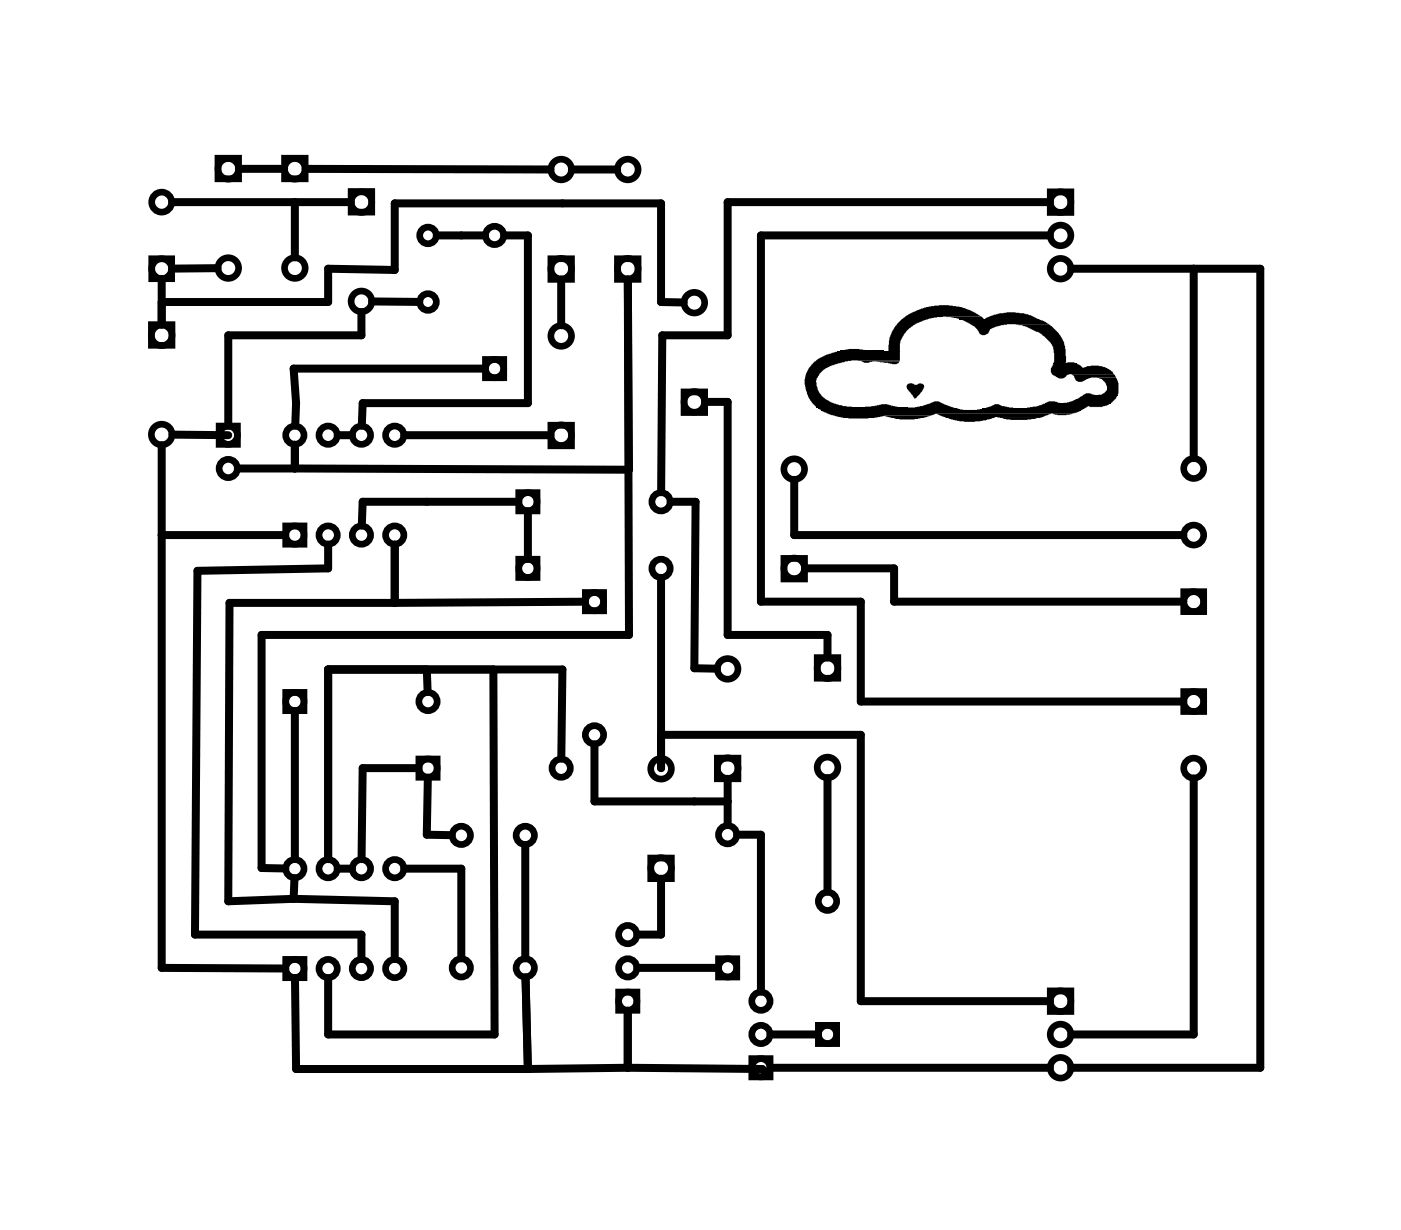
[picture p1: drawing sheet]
<svg xmlns="http://www.w3.org/2000/svg" width="107mm" height="94mm" viewBox="0 0 107 94" stroke-linecap="round" stroke-linejoin="round" font-family="sans-serif">
<g fill="none" stroke="#000" stroke-width=".51">
<path d="M11.6 19.7h1.5v1.6h-1.5zM16.6 12.1h1.6v1.5h-1.6zM21.7 12.1h1.6v1.5h-1.6zM26.8 14.6h1.6v1.6h-1.6zM42 19.7h1.6v1.6h-1.6zM47.1 19.7h1.6v1.6h-1.6zM80.1 14.6h1.6v1.6h-1.6zM11.5 24.8h1.6v1.5h-1.6zM16.7 32.5h1.4v1.4h-1.4zM37 27.4h1.4v1.4h-1.4zM39.6 37.6h1.4v1.4h-1.4zM42 32.4h1.6v1.6h-1.6z"/>
<path d="M52.2 29.9h1.6v1.6h-1.6zM21.8 52.8h1.4v1.4h-1.4zM21.8 40.1h1.4v1.4h-1.4zM32 57.9h1.4v1.4h-1.4zM39.6 42.7h1.4v1.4h-1.4zM44.7 45.2h1.4v1.4h-1.4zM54.7 57.8h1.6v1.6h-1.6zM59.8 42.6h1.6v1.6h-1.6zM62.3 50.2h1.6v1.5h-1.6zM90.3 45.1h1.5v1.6h-1.5zM90.3 52.8h1.5v1.5h-1.5zM21.8 73.2h1.4v1.4h-1.4z"/>
<path d="M47.2 75.7h1.4v1.4h-1.4zM49.6 65.5h1.6v1.5h-1.6zM54.8 73.1h1.4v1.4h-1.4zM62.4 78.2h1.4v1.4h-1.4zM80.1 75.6h1.6v1.6h-1.6zM57.4 80.8h1.4v1.4h-1.4z"/>
<circle cx="12.3" cy="15.4" r=".76"/>
<circle cx="17.4" cy="12.9" r=".79"/>
<circle cx="22.5" cy="12.9" r=".79"/>
<circle cx="27.6" cy="15.4" r=".79"/>
<circle cx="32.7" cy="18" r=".64"/>
<circle cx="37.7" cy="18" r=".7"/>
<circle cx="42.8" cy="12.9" r=".79"/>
<circle cx="47.9" cy="12.9" r=".79"/>
<circle cx="80.9" cy="15.4" r=".79"/>
<circle cx="80.9" cy="18" r=".79"/>
<circle cx="12.3" cy="25.6" r=".79"/>
<circle cx="12.3" cy="33.2" r=".79"/>
<circle cx="12.3" cy="20.5" r=".76"/>
<circle cx="17.4" cy="20.5" r=".79"/>
<circle cx="17.4" cy="33.2" r=".7"/>
<circle cx="17.4" cy="35.7" r=".7"/>
<circle cx="22.5" cy="20.5" r=".79"/>
<circle cx="22.5" cy="33.2" r=".7"/>
<circle cx="25" cy="33.2" r=".7"/>
<circle cx="27.6" cy="23" r=".79"/>
<circle cx="27.6" cy="33.2" r=".7"/>
<circle cx="30.1" cy="33.2" r=".7"/>
<circle cx="32.7" cy="23" r=".64"/>
<circle cx="37.7" cy="28.1" r=".7"/>
<circle cx="40.3" cy="38.3" r=".7"/>
<circle cx="42.8" cy="25.6" r=".79"/>
<circle cx="42.8" cy="33.2" r=".79"/>
<circle cx="42.8" cy="20.5" r=".79"/>
<circle cx="47.9" cy="20.5" r=".79"/>
<circle cx="50.4" cy="38.3" r=".7"/>
<circle cx="53" cy="23.1" r=".79"/>
<circle cx="53" cy="30.7" r=".79"/>
<circle cx="60.6" cy="35.8" r=".79"/>
<circle cx="80.9" cy="20.5" r=".79"/>
<circle cx="91.1" cy="35.7" r=".76"/>
<circle cx="22.5" cy="53.5" r=".7"/>
<circle cx="22.5" cy="40.8" r=".7"/>
<circle cx="25" cy="40.8" r=".7"/>
<circle cx="27.6" cy="40.8" r=".7"/>
<circle cx="30.1" cy="40.8" r=".7"/>
<circle cx="32.7" cy="58.6" r=".7"/>
<circle cx="32.7" cy="53.5" r=".7"/>
<circle cx="40.3" cy="43.4" r=".7"/>
<circle cx="42.8" cy="58.6" r=".7"/>
<circle cx="45.4" cy="45.9" r=".7"/>
<circle cx="45.4" cy="56.1" r=".7"/>
<circle cx="50.4" cy="43.4" r=".7"/>
<circle cx="50.4" cy="58.7" r=".79"/>
<circle cx="55.5" cy="51" r=".79"/>
<circle cx="55.5" cy="58.6" r=".79"/>
<circle cx="60.6" cy="43.4" r=".79"/>
<circle cx="63.1" cy="51" r=".79"/>
<circle cx="63.1" cy="58.6" r=".79"/>
<circle cx="91.1" cy="58.6" r=".76"/>
<circle cx="91.1" cy="53.5" r=".76"/>
<circle cx="91.1" cy="45.9" r=".76"/>
<circle cx="91.1" cy="40.8" r=".76"/>
<circle cx="22.5" cy="66.3" r=".7"/>
<circle cx="22.5" cy="73.9" r=".7"/>
<circle cx="25" cy="66.3" r=".7"/>
<circle cx="25" cy="73.9" r=".7"/>
<circle cx="27.6" cy="66.3" r=".7"/>
<circle cx="27.6" cy="73.9" r=".7"/>
<circle cx="30.1" cy="66.3" r=".7"/>
<circle cx="30.1" cy="73.9" r=".7"/>
<circle cx="35.2" cy="73.8" r=".7"/>
<circle cx="35.2" cy="63.7" r=".7"/>
<circle cx="40.1" cy="73.8" r=".7"/>
<circle cx="40.1" cy="63.7" r=".7"/>
<circle cx="47.9" cy="71.3" r=".7"/>
<circle cx="47.9" cy="76.4" r=".7"/>
<circle cx="47.9" cy="73.8" r=".7"/>
<circle cx="50.4" cy="66.2" r=".79"/>
<circle cx="55.5" cy="63.7" r=".7"/>
<circle cx="55.5" cy="73.8" r=".7"/>
<circle cx="58.1" cy="76.4" r=".7"/>
<circle cx="58.1" cy="78.9" r=".7"/>
<circle cx="63.1" cy="68.8" r=".7"/>
<circle cx="63.1" cy="78.9" r=".7"/>
<circle cx="80.9" cy="76.4" r=".79"/>
<circle cx="80.9" cy="78.9" r=".79"/>
<circle cx="58.1" cy="81.5" r=".7"/>
<circle cx="80.9" cy="81.5" r=".79"/>
</g>
<g fill="#000">
<path d="M64.4 26.7l1.2-.1 .4 .1zM66.4 26.7h.7zM66 31l1.7-.2 .8 .3zM66.9 27.6h1.7l-.2 .2h-.3zM62 27.7l.4-.3 1.3-.6h5v.7h-4l-1.3 .4-.6 .3-.3 .3-.2 .4v.3l.1 .5 .3 .5 .3 .3 .6 .3 1.4 .3h-2.7l-.4-.4-.3-.4-.1-.6-.1-.8 .3-.8zM65.5 27.5h3.2l-2.1 .1-.3 .1h-.4zM69.2 29.3l.4-.1 .3 .2zM69.9 29.3l.4-.1 .2 .2zM69.2 29.4h1.3zM69.2 29.4h1.3v.2l-.6 .8h-.2l-.1-.3-.4-.4zM67.5 31.7h3.4l-1.1 .3h-1.2zM69.3 31.1l1.1-.1 .9-.4h.3l1.2 .5z"/>
<path d="M68.6 24.5l.5-.4 .9-.5 .7-.2 .9-.1h.8l1 .1 .6 .2 .8 .5-2.9 .1h-.7l-.8 .2-.7 .4-.7 .7-.3 .5v.8h-.9l.1-1 .3-.8zM62.5 31.2h10.6l.8 .1h-11.3zM72.2 24.2h2.7l.2 .1h-2zM75.1 31.1l.5-.1 .3-.2h.3l.2 .2 1.1 .2zM75.2 24.3l1.1-.4 1.2-.1 .9 .2 .8 .3h-4zM73.3 24.4h6l.7 .3h-3.2l-.9 .3a.51 .51 0 0 0-.5 .4l-.2 .2-.4-.1-.2-.4-.3-.2zM76.1 31.8l3.4 .1-1.1 .1h-1.3zM77.5 24.7h2.5l.2 .2 .6 .5 .4 .7 .1 .5v1.1h-.9v-1.2l-.2-.3-.8-.7-1.1-.6zM71.5 31.6h8.6l-.5 .2h-3.7l-1.1 .3-1.2 .1-1.1-.2zM79.8 30.7l.2-.1h.5l.4 .2zM80.3 31.5l1.5 .1-.4 .1h-.7zM81.3 27.7l.7-.1v.1z"/>
<path d="M80.4 27.7h1.7zM80.4 27.7h1.8l.4 .4h-2.4zM62.7 31.3l19.7 .1-.4 .1-1.8 .1h-8.9l-.2 .1h-3.6l-.8 .2h-2l-1.3-.2zM73.9 31.3l.9-.1h7.8l-.1 .1zM82.6 30.1l.3-.1h.3l.3 .1zM82.6 28l.6-.1h.6l.6 .2zM83.1 31h1.1l-1 .1zM80.2 28.1h4.3l.4 .2 .1 .2h-3.4l-.5 .4h-.3l-.6-.4zM78.2 31.1l.9-.1 .5-.2h5l-.3 .2h-1.3l-.2 .2zM81.8 28.5h3.2l.2 .3h-2l-.6 .3h-.4l-.1-.1-.1-.3zM83.7 28.8h1.5l.1 .4v.9h-1.5h.3l.3-.3 .1-.3-.1-.3-.3-.3zM81.2 30.7l.6-.1 .8-.4h2.6v.2l-.4 .4z"/>
</g>
<path d="M62.3 31.1h6.4M62.3 31.1h6.9M62.4 31.1h10.5M62.7 31.3h19.8M63.9 26.8h4.8M64 26.8h3.6M64.2 26.8h3.3M73.2 24.4h6M75 31.2h7.7M79.7 30.8h5M80.2 28.1h4.3M82.6 30.2h2.7" fill="none" stroke="#000" stroke-width=".08"/>
<g fill="none" stroke="#000" stroke-width=".61">
<path d="M13.1 15.4h13.7M18.2 12.9h3.5M22.5 15.4v4.2M23.3 12.9h18.7M33.3 18h3.7M38.5 18h1.8v12.8h-12.6l-.1 1.7M43.6 12.9h3.5M80.1 18h-22v27.9h7.6v7.6h24.6M80.1 15.4h-24.6v10.2h-5l-.1 12M12.3 23h12.7v-2.5l5.1 .1v-5.1h20.3v7.5l1.8 .1M12.3 21.3v3.5M12.3 34v39.8l9.5 .1"/>
<path d="M13.2 33.2h4.2M16.6 20.5h-3.5M18.1 35.7h4.4M22.5 35.7l25.5 .1-.1-14.5 .1 27.1h-28v17.8l1.8 .1M22.5 33.9v1.8M25.8 33.2h1M27.6 23.8v1.8h-10.2v6.9M28.4 23h3.6M30.8 33.2h11.2M37 28.1h-14.6l.2 2.7-.1 1.7M39.5 38.3h-11.8l-.1 1.8M40.3 39v3.6"/>
<path d="M42.8 21.3v3.5M51.2 38.3h1.9l-.1 12.7h1.7M53.8 30.7h1.7v17.7h7.6v1.8M60.6 36.6v4.2h29.7M81.7 20.5h14.5v61h-14.5M91.1 20.5v14.5M12.3 40.8h9.5M22.5 54.2v11.3M25 41.5v1.9l-9.9 .1-.2 27.8h12.7v1.9M30.1 46h-12.6l-.1 22.8 5-.2M30.1 41.5v4.5M31.9 58.6h-4.2l-.1 6.9"/>
<path d="M32.6 51.1v1.7M32.6 59.3v4.4h1.9M37.6 51.1l.1 27.8h-12.7v-4.3M42.8 57.9l.1-6.8h-17.9v14.4M44.6 45.9l-14.5 .1M45.4 56.8v4.3h10.1M50.4 44.1v14.5M50.4 56.1h15.3v20.3h14.4M55.5 59.4v3.6M61.4 43.4h6.8v2.5h22.1M63.1 59.4v8.6M91.1 59.4v19.5h-9.4"/>
<path d="M22.4 68.6l7.7 .2v4.4M22.5 67l-.1 1.6M22.5 74.6l.1 7h17.7M25.8 66.3h1M30.8 66.3h4.4v6.8M40.1 64.5v8.6M40.1 74.6l.2 7M47.9 77.1v4.4M48.6 73.8h6.2M50.4 67v4.3h-1.8M56.2 63.7h1.9v12M58.8 78.9h3.6"/>
<path d="M47.9 81.5l10.3 .1 .4 .4M47.9 81.5l-7.6 .1M58.8 81.5h21.3"/>
</g>
</svg>
